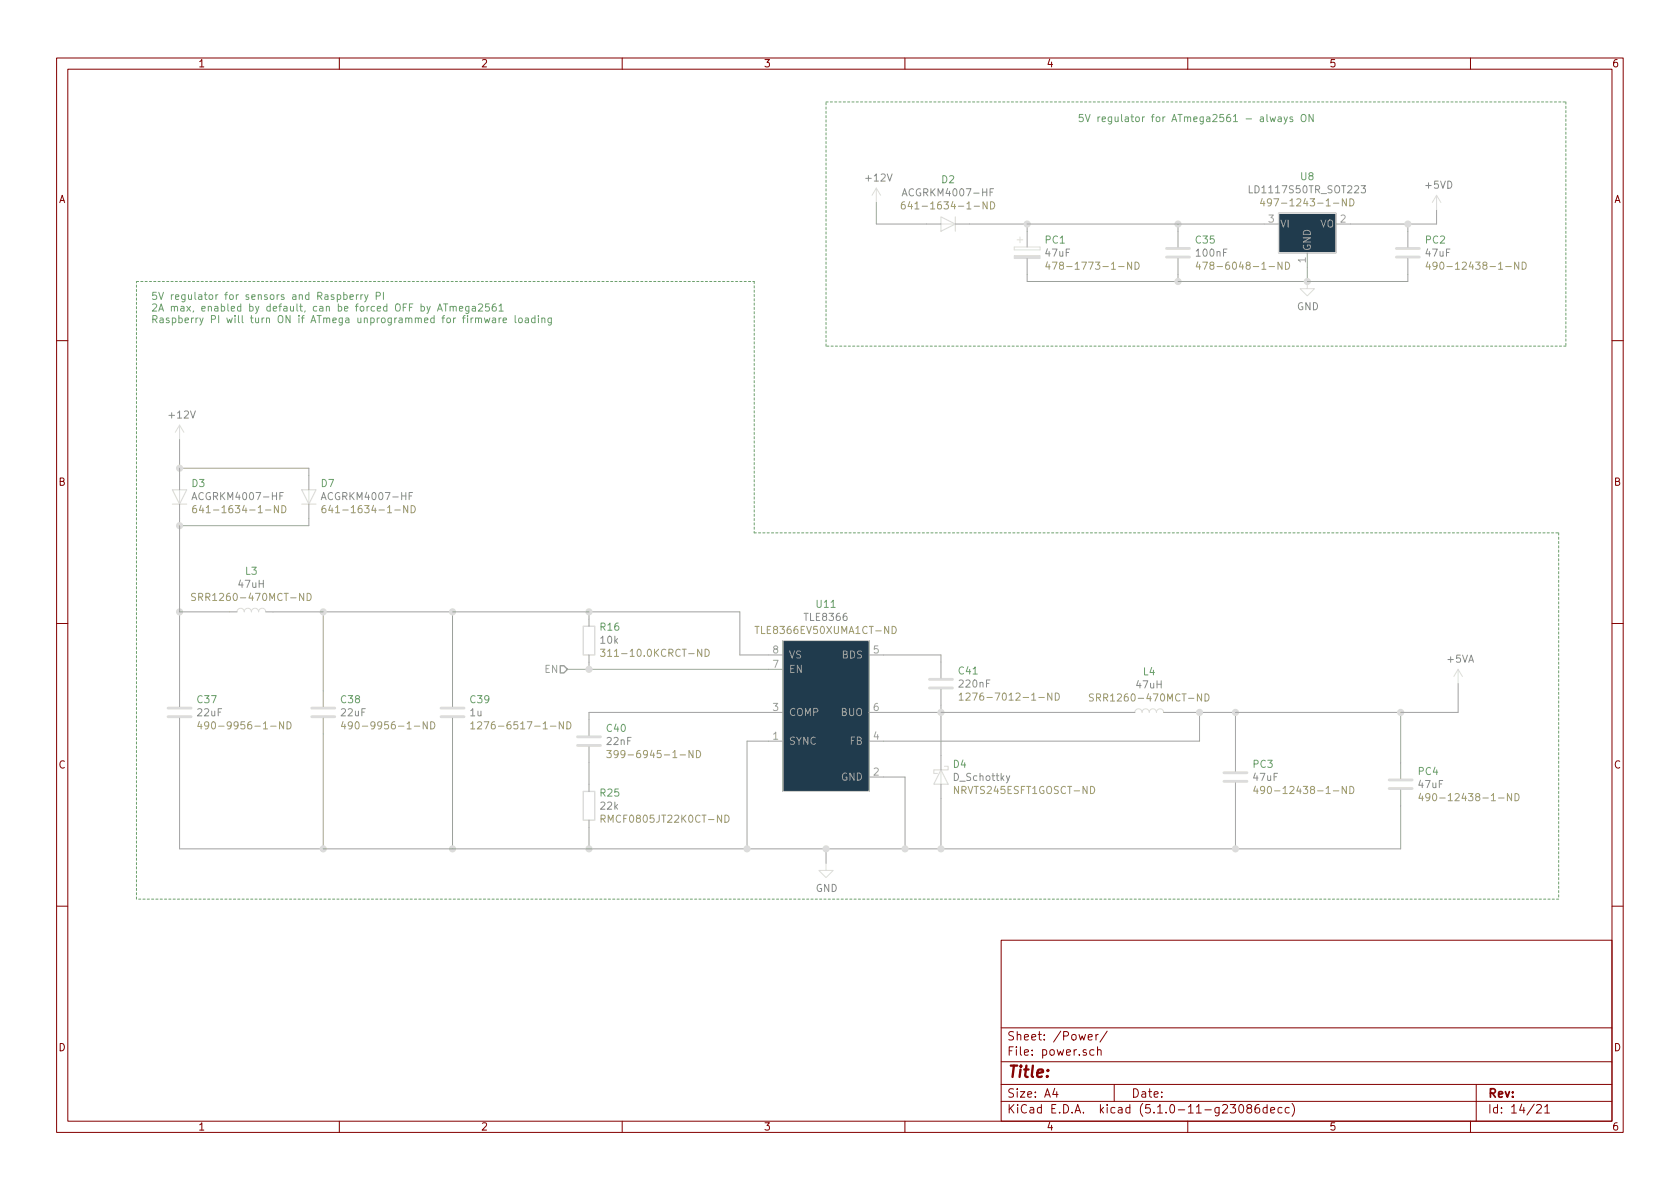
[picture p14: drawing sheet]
<svg xmlns="http://www.w3.org/2000/svg" width="297mm" height="210mm" viewBox="0 0 297 210" stroke-linecap="round" stroke-linejoin="round" font-family="sans-serif">
<defs><g id="words">
<text font-size="2.8" fill="#840000" x="178" y="190.5">Title:</text>
<g font-size="2.1" fill="#840000">
<text x="178" y="184">Sheet: /Power/</text>
<text x="178" y="186.7">File: power.sch</text>
<text x="178" y="196.9">KiCad E.D.A. kicad (5.1.0-11-g23086decc)</text>
<text x="178" y="194.1">Size: A4</text>
<text x="200" y="194.1">Date:</text>
<text x="263" y="194.1">Rev:</text>
<text x="263" y="196.9">Id: 14/21</text>
</g>
<g font-size="1.8" fill="#840000">
<text x="35" y="11.9">1</text>
<text x="85" y="11.9">2</text>
<text x="135" y="11.9">3</text>
<text x="185" y="11.9">4</text>
<text x="235" y="11.9">5</text>
<text x="285" y="11.9">6</text>
<text x="10.4" y="35.9">A</text>
<text x="285.4" y="35.9">A</text>
<text x="10.4" y="85.9">B</text>
<text x="285.4" y="85.9">B</text>
<text x="10.4" y="135.9">C</text>
<text x="285.4" y="135.9">C</text>
<text x="10.4" y="185.9">D</text>
<text x="285.4" y="185.9">D</text>
<text x="35" y="199.9">1</text>
<text x="85" y="199.9">2</text>
<text x="135" y="199.9">3</text>
<text x="185" y="199.9">4</text>
<text x="235" y="199.9">5</text>
<text x="285" y="199.9">6</text>
</g>
<g font-size="1.8" fill="#6da06d">
<text x="190.5" y="21.6">5V regulator for ATmega2561 - always ON</text>
<text x="166.5" y="32.4">D2</text>
<text x="230" y="31.9">U8</text>
<text x="184.9" y="43.1">PC1</text>
<text x="211.5" y="43.1">C35</text>
<text x="252.1" y="43.1">PC2</text>
<text x="26.7" y="53">5V regulator for sensors and Raspberry PI</text>
<text x="26.7" y="55.1">2A max, enabled by default, can be forced OFF by ATmega2561</text>
<text x="26.7" y="57.1">Raspberry PI will turn ON if ATmega unprogrammed for firmware loading</text>
<text x="34" y="86.1">D3</text>
<text x="56.8" y="86.1">D7</text>
<text x="43.4" y="101.6">L3</text>
<text x="144.4" y="107.5">U11</text>
<text x="106.2" y="111.5">R16</text>
<text x="169.6" y="119.3">C41</text>
<text x="202.2" y="119.4">L4</text>
<text x="35" y="124.4">C37</text>
<text x="60.4" y="124.4">C38</text>
<text x="83.2" y="124.4">C39</text>
<text x="107.3" y="129.4">C40</text>
<text x="168.6" y="135.8">D4</text>
<text x="221.6" y="135.8">PC3</text>
<text x="250.8" y="137.1">PC4</text>
<text x="106.2" y="140.9">R25</text>
</g>
<g font-size="1.8" fill="#8b8b8b">
<text x="153.2" y="32.1">+12V</text>
<text x="160.2" y="34.7">ACGRKM4007-HF</text>
<text x="221.5" y="34.2">LD1117S50TR_SOT223</text>
<text x="252.1" y="33.4">+5VD</text>
<text x="184.9" y="45.4">47uF</text>
<text x="211.7" y="45.4">100nF</text>
<text x="252.2" y="45.4">47uF</text>
<text x="229.3" y="54.9">GND</text>
<text x="30" y="74">+12V</text>
<text x="34.6" y="88.4">ACGRKM4007-HF</text>
<text x="57.5" y="88.4">ACGRKM4007-HF</text>
<text x="42.3" y="104">47uH</text>
<text x="106.2" y="113.8">10k</text>
<text x="142.4" y="109.8">TLE8366</text>
<text x="256" y="117.2">+5VA</text>
<text x="169.7" y="121.6">220nF</text>
<text x="201" y="121.7">47uH</text>
<text x="35" y="126.7">22uF</text>
<text x="60.4" y="126.7">22uF</text>
<text x="83.2" y="126.7">1u</text>
<text x="107.4" y="131.7">22nF</text>
<text x="106.2" y="143.2">22k</text>
<text x="221.7" y="138.1">47uF</text>
<text x="250.9" y="139.4">47uF</text>
<text x="144.2" y="157.7">GND</text>
</g>
<g font-size="1.8" fill="#a09d6b">
<text x="161.5" y="37">641-1634-1-ND</text>
<text x="225" y="36.5">497-1243-1-ND</text>
<text x="187.1" y="47.7">478-1773-1-ND</text>
<text x="213.7" y="47.7">478-6048-1-ND</text>
<text x="254.4" y="47.7">490-12438-1-ND</text>
<text x="36.2" y="90.7">641-1634-1-ND</text>
<text x="59.1" y="90.7">641-1634-1-ND</text>
<text x="35.4" y="106.3">SRR1260-470MCT-ND</text>
<text x="134.4" y="112.1">TLE8366EV50XUMA1CT-ND</text>
<text x="107.7" y="116.1">311-10.0KCRCT-ND</text>
<text x="171.9" y="123.9">1276-7012-1-ND</text>
<text x="194.1" y="124">SRR1260-470MCT-ND</text>
<text x="37.1" y="129">490-9956-1-ND</text>
<text x="62.5" y="129">490-9956-1-ND</text>
<text x="85.5" y="129">1276-6517-1-ND</text>
<text x="109.5" y="134.1">399-6945-1-ND</text>
<text x="168.7" y="138.1">D_Schottky</text>
<text x="169.2" y="140.4">NRVTS245ESFT1GOSCT-ND</text>
<text x="224" y="140.4">490-12438-1-ND</text>
<text x="253.2" y="141.7">490-12438-1-ND</text>
<text x="107.2" y="145.5">RMCF0805JT22K0CT-ND</text>
</g>
<g font-size="1.8" fill="#a0a0a0">
<text x="224.3" y="39.4">3</text>
<text x="226.3" y="40.3">VI</text>
<text x="233.4" y="40.3">VO</text>
<text x="237" y="39.4">2</text>
<text x="230.9" y="46.5" transform="rotate(-90 230.9 46.5)">1</text>
<text x="231.8" y="44.4" transform="rotate(-90 231.8 44.4)">GND</text>
<text x="96.3" y="119">EN</text>
<text x="136.7" y="118.1">7</text>
<text x="136.7" y="115.6">8</text>
<text x="139.4" y="119">EN</text>
<text x="139.4" y="116.5">VS</text>
<text x="148.9" y="116.5">BDS</text>
<text x="154.5" y="115.6">5</text>
<text x="136.7" y="125.7">3</text>
<text x="154.5" y="125.7">6</text>
<text x="136.7" y="130.8">1</text>
<text x="139.4" y="131.7">SYNC</text>
<text x="139.4" y="126.6">COMP</text>
<text x="148.7" y="126.6">BUO</text>
<text x="150.3" y="131.7">FB</text>
<text x="154.5" y="130.8">4</text>
<text x="154.5" y="137.2">2</text>
<text x="148.7" y="138">GND</text>
</g>
</g></defs>
<g fill="none" stroke="#840000" stroke-width=".18">
<path d="M10 10.3h277v189.9h-277zM12 12.2h273v186.1h-273zM60 10.3v1.9M110 10.3v1.9M160 10.3v1.9M210 10.3v1.9M260 10.3v1.9M10 60.2h2M285 60.2h2M10 110.3h2M285 110.3h2M10 160.2h2"/>
<path d="M177 166.3h108v32h-108zM285 160.2h2M60 198.3v1.9M110 198.3v1.9M160 198.3v1.9M177 194.8h108M177 191.8h108M177 187.8h108M177 181.8h108M186.5 192.5l-.4 1h1M186.8 193v1M192.4 183.4l.7-.1v-.3l-.5-.1-.2 .2 .1 .7h.6"/>
<path d="M193.4 185.7l-.4-.1-.3 .3 .1 .6 .2 .1 .4-.1M193.8 182.9v1M194.1 185.7l.2-.1 .3 .1 .1 .9M194.1 185.1v1.5M194.2 182.9l-.4 .2v.1M195.8 182.3l-1.3 2M197 191.8v3M210 198.3v1.9M219.2 195.5l.2-.2a.8 .8 0 0 1 .5 .8 .8 .8 0 0 1-.5 .7l-.2-.1-.2-.4zM220.8 196l-.3-.2-.1-.2 .4-.3h.2l.3 .3-.1 .2-.6 .2a.48 .48 0 0 0-.1 .7l.3 .1 .4-.1a.48 .48 0 0 0-.2-.7M222.6 195.3a.59 .59 0 0 0-.7 .7v.7l.3 .1 .5-.1v-.5l-.1-.2-.4-.1-.3 .3M224 195.9l-.4-.1-.3 .3 .1 .6h.6"/>
<path d="M224 195.3v1.5M224.7 196.3l.7-.1-.1-.3-.4-.1-.2 .2v.7h.6M226.7 195.9l-.5-.1-.2 .3 .1 .6h.6M227.9 195.9l-.4-.1-.3 .3 .1 .6 .2 .1 .4-.1M228.4 195.1a1.71 1.71 0 0 1 0 2.3M260 198.3v1.9M261 191.8v6.5M271.7 195.5l.2-.2h.4l.2 .5-.9 1h.9M273.1 195.8l.5-.5v1.5M273.1 196.8h.9"/>
</g>
<g fill="#203b4d" stroke="#203b4d" stroke-width=".18">
<path d="M226.1 37.7h10.1v7h-10.1z"/>
<path d="M138.4 113.3h15.3v26.6h-15.3z"/>
</g>
<path d="M226.1 37.7h10.1v7h-10.1zM103.1 110.7h2.1v5.1h-2.1zM103.1 139.9h2.1v5.1h-2.1z" fill="none" stroke="#dcdcdc" stroke-width=".25"/>
<g fill="none" stroke="#a0a0a0" stroke-width=".18">
<path d="M154.9 35.8v3.8h11.5M168.9 39.6h57.2M181.6 39.6v4.1M208.3 39.6v4.1M248.9 39.6v4.1M254 37.1v2.5h-17.8M181.6 45.7v4.1h67.3v-4.1M208.3 45.7v4.1M231.1 44.7v5.1M31.7 77.7v8.9M31.7 89.1v35.9M31.7 82.8h22.9v3.8"/>
<path d="M54.6 89.1v3.9h-22.9M31.7 108.2h10.2M47 108.2h83.8v7.6h7.6M57.1 108.2v16.8M80 108.2v16.8M100.3 118.4h38.1M104.1 108.2v2.5M104.1 115.8v2.6M153.7 115.8h12.7v4.1M31.7 127v23.1h215.9v-10.4M57.1 127v23.1M80 127v23.1"/>
<path d="M104.1 132.1v7.8M138.4 131.1h-6.3v19M138.4 126h-34.3v4M153.7 137.4h6.3v12.7M153.7 126h47M166.4 121.9v14.2M166.4 138.7v11.4M212.1 126v5.1h-58.4M218.4 126v10.4M218.4 138.4v11.7M247.6 126v11.7M257.8 120.9v5.1h-52.1"/>
<path d="M104.1 145v5.1M146 150.1v2.5"/>
</g>
<path d="M159.5 34.6l.4-1.2 .5 1.2M175.1 34h.4M175.7 33.4h-.6v1.2M220.9 32.8v1.3h.6M240.7 32.8h.7l-.4 .5 .4 .1-.1 .7h-.5l-.1-.1M33.9 88.4l.5-1.3 .4 1.3M49.5 87.7h.4M50.1 87.1h-.6v1.3M56.8 88.4l.4-1.3 .5 1.3M72.3 87.7h.5M72.9 87.1h-.6v1.3M178.5 137.2l-.4 1.1-.2 .1" fill="none" stroke="#8b8b8b" stroke-width=".18"/>
<g fill="none" stroke="#a09d6b" stroke-width=".18">
<path d="M159.9 35.7l-.3 .1a.87 .87 0 0 0 0 1.2l.4-.2v-.5l-.4-.1-.2 .2M160.9 35.6l-.3 .9h.7M174.5 35.7v1.3l-.7-1.3v1.3M175.1 35.7a.64 .64 0 0 1 .8 .6 .64 .64 0 0 1-.8 .7zM223.2 35.1l-.3 .9h.7M223.5 35.6v.8M224.8 35.7l-.2 .2h-.4l-.1-.2 .1-.5 .4-.1 .1 .2a.84 .84 0 0 1-.3 1.1h-.2M238 35.1v1.3l-.7-1.3v1.3M238.7 35.1a.64 .64 0 0 1 .7 .7 .64 .64 0 0 1-.7 .6zM185.2 46.3l-.3 .9h.8M185.5 46.8v.8M186.1 46.3h.8l-.5 1.3"/>
<path d="M200.1 46.3v1.3l-.7-1.3v1.3M200.7 46.3a.64 .64 0 0 1 .7 .7 .64 .64 0 0 1-.7 .6zM211.8 46.3l-.3 .9h.8M212.1 46.8v.8M212.6 46.3h.9l-.5 1.3M226.7 46.3v1.3l-.7-1.3v1.3M227.3 46.3a.64 .64 0 0 1 .7 .7 .64 .64 0 0 1-.7 .6zM252.5 46.3l-.4 .9h.8M252.8 46.8v.8M254.1 46.9l-.3 .2h-.3l-.2-.2v-.3l.3-.3h.2l.3 .3a.88 .88 0 0 1-.3 1h-.3M268.5 46.3v1.3l-.7-1.3v1.3M269.1 46.3a.64 .64 0 0 1 .8 .7 .64 .64 0 0 1-.8 .6z"/>
<path d="M34.6 89.4l-.3 .1a.87 .87 0 0 0 0 1.2l.4-.2v-.5l-.4-.1-.2 .2M35.6 89.4l-.3 .8h.7M49.2 89.4v1.3l-.7-1.3v1.3M49.8 89.4a.64 .64 0 0 1 .8 .6 .64 .64 0 0 1-.8 .7zM57.5 89.4l-.4 .1a.87 .87 0 0 0 0 1.2l.5-.2v-.5l-.5-.1-.2 .2M58.4 89.4l-.3 .8h.8M72.1 89.4v1.3l-.7-1.3v1.3M72.7 89.4a.64 .64 0 0 1 .7 .6 .64 .64 0 0 1-.7 .7zM34.6 105l-.5-.1-.2 .1v.4l.6 .3 .1 .3-.3 .2-.4-.1M54.3 104.9a.64 .64 0 0 1 .7 .7 .64 .64 0 0 1-.7 .6zM106.2 114.8h.8l-.5 .5 .4 .1 .1 .4-.3 .3-.5-.2M124.7 114.8a.64 .64 0 0 1 .7 .6 .64 .64 0 0 1-.7 .7z"/>
<path d="M133.5 110.8h.7M157.7 110.8a.64 .64 0 0 1 .8 .6 .64 .64 0 0 1-.8 .6zM35.3 127.6l-.3 .9h.7M35.6 128.1v.8M36.9 128.2l-.2 .2h-.4l-.1-.2 .1-.5 .4-.1 .1 .2a.84 .84 0 0 1-.3 1.1h-.2M50.1 127.6v1.3l-.7-1.3v1.3M50.7 127.6a.64 .64 0 0 1 .8 .7 .64 .64 0 0 1-.8 .6zM60.7 127.6l-.3 .9h.7M61 128.1v.8M62.3 128.2l-.2 .2h-.4l-.1-.2 .1-.5 .4-.1 .1 .2a.84 .84 0 0 1-.3 1.1h-.2M75.5 127.6v1.3l-.7-1.3v1.3M76.1 127.6a.64 .64 0 0 1 .8 .7 .64 .64 0 0 1-.8 .6z"/>
<path d="M83.2 128l.4-.4v1.3M83.2 128.9h.7M84.4 127.8l.5-.2 .2 .2 .1 .2-.1 .2-.7 .7h.8M99.6 127.6v1.3l-.7-1.3v1.3M100.2 127.6a.64 .64 0 0 1 .7 .7 .64 .64 0 0 1-.7 .6zM107.3 132.7h.8l-.5 .5 .4 .1v.6l-.2 .1-.5-.1M109.3 133.3l-.3 .2-.3-.1-.1-.1 .1-.5 .3-.1 .2 .1a.84 .84 0 0 1-.3 1.2h-.2M122.5 132.7v1.3l-.7-1.3v1.3M123.1 132.7a.64 .64 0 0 1 .8 .6 .64 .64 0 0 1-.8 .7zM169.6 122.9l.4-.4v1.3M169.6 123.8h.7M170.8 122.7l.5-.2 .2 .2v.2v.2l-.8 .7h.8"/>
<path d="M186 122.5v1.3l-.8-1.3v1.3M186.6 122.5a.64 .64 0 0 1 .7 .7 .64 .64 0 0 1-.7 .6zM193.3 122.8l-.5-.1-.1 .1v.4l.5 .2 .1 .3-.2 .3-.5-.1M213.1 122.7a.64 .64 0 0 1 .7 .6 .64 .64 0 0 1-.7 .7zM222 139l-.3 .9h.8M222.3 139.5v.8M223.6 139.6l-.3 .2h-.3l-.1-.2v-.3l.2-.2h.2l.3 .2a.88 .88 0 0 1-.3 1h-.3M238 139.1v1.2l-.7-1.2v1.2M238.7 139.1a.64 .64 0 0 1 .7 .6 .64 .64 0 0 1-.7 .6zM106.3 144.8l.7-.1v-.4l-.2-.2h-.5v1.3M106.6 144.8l.4 .6M128.2 144.1a.64 .64 0 0 1 .7 .7 .64 .64 0 0 1-.7 .6z"/>
<path d="M251.2 140.3l-.3 .9h.8M251.5 140.8v.8M252.8 140.9l-.2 .2h-.4l-.1-.2v-.3l.2-.3h.3l.2 .3a.88 .88 0 0 1-.2 .9l-.4 .1M267.3 140.3v1.3l-.8-1.3v1.3M267.9 140.3a.64 .64 0 0 1 .7 .7 .64 .64 0 0 1-.7 .6z"/>
</g>
<g fill="none" stroke="#dcdcdc" stroke-width=".18">
<path d="M154.9 33.3l-.7 1.2M154.9 33.3v2.5M154.9 33.3l.8 1.2M166.4 39.6h2.5M254 34.5l-.8 1.3M254 34.5v2.6M254 34.5l.8 1.3M179.3 43.7v.5zM179.3 44.2h4.6zM179.3 43.7h4.6zM179.8 42.4h1M180.3 41.9v1"/>
<path d="M183.9 43.7v.5zM231.1 49.8v1.2h1.3l-1.3 1.3-1.2-1.3h1.2M31.7 75.2l-.7 1.2M31.7 75.2v2.5M31.7 75.2l.8 1.2M31.7 86.6v2.5M54.6 86.6v2.5M41.9 108.2a.63 .63 0 0 1 .6-.6 .63 .63 0 0 1 .7 .6 .63 .63 0 0 1 .6-.6 .63 .63 0 0 1 .6 .6 .63 .63 0 0 1 .7-.6 .63 .63 0 0 1 .6 .6 .63 .63 0 0 1 .7-.6 .63 .63 0 0 1 .6 .6M138.4 113.3h15.3v26.6h-15.3zM257.8 118.4l-.8 1.2M257.8 118.4v2.5M257.8 118.4l.8 1.2"/>
<path d="M166.4 136.1v2.6M200.7 126a.63 .63 0 0 1 .6-.7 .63 .63 0 0 1 .6 .7 .63 .63 0 0 1 .7-.7 .63 .63 0 0 1 .6 .7 .63 .63 0 0 1 .6-.7 .63 .63 0 0 1 .7 .7 .63 .63 0 0 1 .6-.7 .63 .63 0 0 1 .6 .7M146 152.6v1.3h1.3l-1.3 1.3-1.2-1.3h1.2"/>
</g>
<path d="M166.4 38.3l2.5 1.3-2.5 1.3zM168.9 38.3v2.6M30.5 86.6h2.5l-1.3 2.5zM30.5 89.1h2.5M53.3 86.6h2.6l-1.3 2.5zM53.3 89.1h2.6M166.4 136.1l1.2 2.6h-2.5zM167 135.5h.6v.6h-2.5v.7h.6" fill="none" stroke="#dcdcdc" stroke-width=".2"/>
<g fill="none" stroke="#dcdcdc" stroke-width=".51">
<path d="M206.2 45.5h4.1M206.2 43.9h4.1M246.9 45.5h4.1M246.9 43.9h4.1M29.7 126.7h4.1M29.7 125.2h4.1M55.1 126.7h4.1M55.1 125.2h4.1M78 126.7h4M78 125.2h4M102.1 131.8h4.1M102.1 130.3h4.1"/>
<path d="M164.3 121.7h4.1M164.3 120.1h4.1M216.4 138.2h4.1M216.4 136.6h4.1M245.6 139.4h4.1M245.6 137.9h4.1"/>
</g>
<g fill="#dcdcdc" stroke="#dcdcdc" stroke-width=".25">
<circle cx="208.3" cy="39.6" r=".51"/>
<circle cx="181.6" cy="39.6" r=".51"/>
<circle cx="208.3" cy="49.8" r=".51"/>
<circle cx="231.1" cy="49.8" r=".51"/>
<circle cx="248.9" cy="39.6" r=".51"/>
<circle cx="31.8" cy="108.2" r=".51"/>
<circle cx="57.2" cy="108.2" r=".51"/>
<circle cx="166.4" cy="126" r=".51"/>
<circle cx="212.1" cy="126" r=".51"/>
<circle cx="218.4" cy="126" r=".51"/>
<circle cx="247.7" cy="126" r=".51"/>
<circle cx="104.1" cy="150.1" r=".51"/>
<circle cx="80" cy="150.1" r=".51"/>
<circle cx="57.2" cy="150.1" r=".51"/>
<circle cx="132.1" cy="150.1" r=".51"/>
<circle cx="146.1" cy="150.1" r=".51"/>
<circle cx="160" cy="150.1" r=".51"/>
<circle cx="166.4" cy="150.1" r=".51"/>
<circle cx="218.4" cy="150.1" r=".51"/>
<circle cx="80" cy="108.2" r=".51"/>
<circle cx="104.1" cy="108.2" r=".51"/>
<circle cx="104.1" cy="118.4" r=".51"/>
<circle cx="31.8" cy="82.8" r=".51"/>
<circle cx="31.8" cy="93" r=".51"/>
</g>
<path d="M179.3 45.2h4.6v.5h-4.6z" fill="#dcdcdc" stroke="#dcdcdc" stroke-width=".18"/>
<path d="M146 18h130.9M276.9 18v43.2M24.1 49.8h109.2M133.3 49.8v44.4M146 61.2v-43.2M276.9 61.2h-130.9M133.3 94.2h142.3M275.6 94.2v64.8M24.1 159v-109.2M275.6 159h-251.5" fill="none" stroke="#6da06d" stroke-width=".18" stroke-dasharray=".4 .4"/>
<g fill="none" stroke="#6da06d" stroke-width=".18">
<path d="M224.6 20.7l.2 .8 .2-.6 .3 .6 .2-.8M226 20.7h.5v.8M226.5 21h-.4l-.2 .2 .1 .3h.5M227 20.7l.3 .8M227.6 20.7l-.4 1.1-.2 .1M228.5 20.7h-.3l-.1 .1v.2l.4 .2v.3h-.4M230.1 20.4l.3-.2a.47 .47 0 0 1 .5 .5l-.1 .6-.2 .2h-.4a1 1 0 0 1-.1-1.1zM232.2 20.2v1.3l-.8-1.3v1.3M60.8 52.2l.3-.1 .3 .2-.1 .6h-.5M60.8 51.7v1.3M61.9 52.5l.6-.1-.1-.2-.3-.1-.2 .2v.6h.5M63 52.1v.9"/>
<path d="M63.4 52.1l-.4 .2M63.8 52.1v.9M64.2 52.1l-.4 .2M64.5 52.1l.3 .9M65.1 52.1l-.5 1.2-.1 .1M66.5 52.3h.6l.2-.2-.1-.3-.2-.1h-.5v1.3M67.8 51.7v1.3M77.3 55l.5-1.3 .4 1.3M77.5 54.7h.6M78.4 53.7h.8M78.8 53.7v1.3M79.6 54.3l.2-.1h.3v.8"/>
<path d="M79.6 54.2v.8M80.1 54.4l.2-.2h.3l.1 .8M81.2 54.6l.6-.1v-.3h-.4l-.2 .2 .1 .6h.5M82.9 54.2v1.1l-.2 .1h-.3M82.9 54.2h-.4l-.2 .2 .1 .6h.5M83.5 54.2h.5l.1 .8M84.1 54.5h-.5l-.1 .2v.3h.6M84.1 56.4l.2-.2 .3 .1v.8M84.6 53.9l.5-.2 .2 .4-.7 .9h.7M84.6 56.4l.2-.2 .3 .1v.8M85.6 56.2l.3 .9 .2-.6 .3 .6 .2-.9M86.5 53.7h-.6l-.1 .7 .2-.2 .4 .1 .1 .6-.2 .1-.5-.1"/>
<path d="M87.1 56.3h.5v.8M87.6 53.7h-.2a.79 .79 0 0 0-.1 1.3l.4-.1v-.5l-.4-.2-.3 .3M87.6 56.5l-.4 .1-.2 .2 .2 .3 .4-.1M88.2 54.1l.4-.4v1.3M88.2 55h.8M88.2 56.2v.9M88.6 56.2l-.4 .3M89 56.6l.6-.1-.1-.2-.3-.1-.2 .2v.6h.5M91.1 55.8v1.1l.2 .2M91.8 56.3l.3-.1 .3 .3-.2 .5-.3 .1-.2-.2zM92.9 56.3h.5v.8M93.4 56.5l-.4 .1-.2 .2 .1 .2h.5"/>
<path d="M94.6 56.3l-.4-.1-.2 .3 .1 .5h.5M94.6 55.8v1.3M95.2 55.8v.1M95.2 56.2v.9M95.8 56.4l.2-.2 .3 .1v.8M95.8 56.2v.9M97.5 56.2l-.1 1.2-.1 .1-.3-.1M97.5 56.3l-.4-.1-.2 .3 .1 .5h.5"/>
</g>
<path d="M99.1 117.7h.6l.6 .7-.6 .6h-.6z" fill="none" stroke="#a0a0a0" stroke-width=".25"/>
<use href="#words"/>
</svg>
